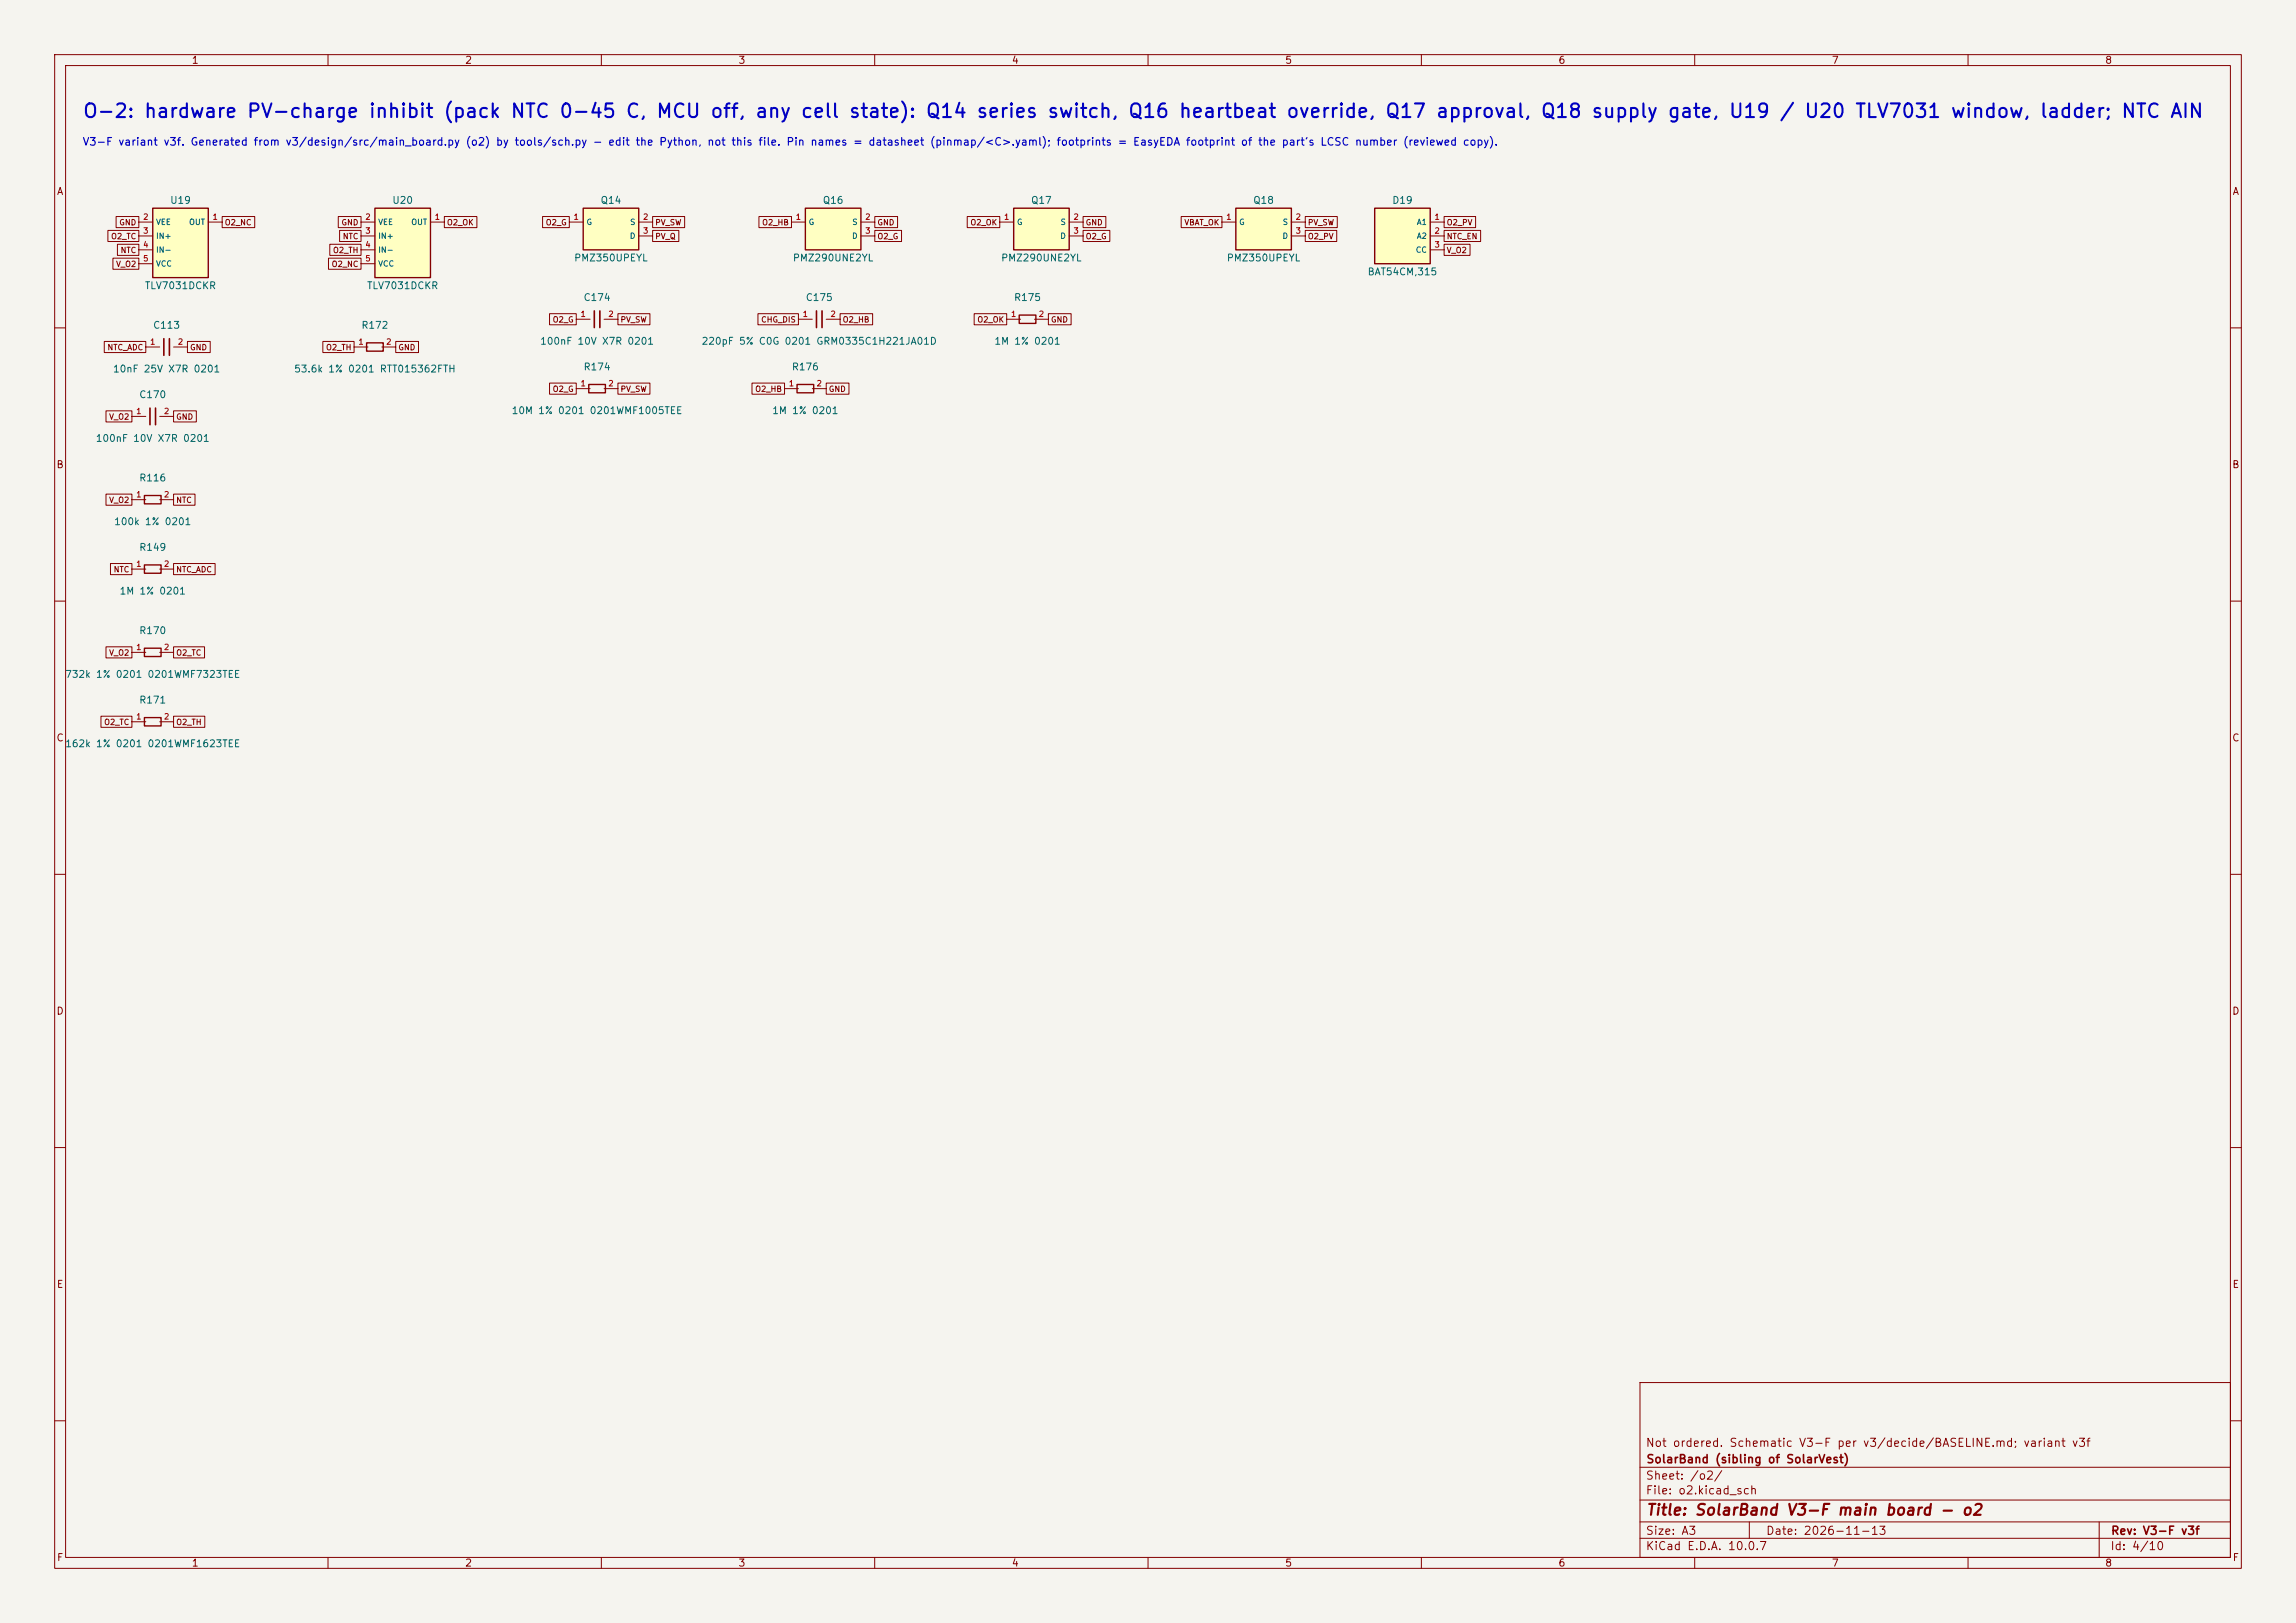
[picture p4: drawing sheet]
<svg xmlns="http://www.w3.org/2000/svg" width="420mm" height="297mm" viewBox="0 0 420 297" stroke-linecap="round" stroke-linejoin="round" font-family="sans-serif">
<defs><g id="words">
<text font-size="2.5" fill="#0000c2" x="15" y="22.2">O-2: hardware PV-charge inhibit (pack NTC 0-45 C, MCU off, any cell state): Q14 series switch, Q16 heartbeat override, Q17 approval, Q18 supply gate, U19 / U20 TLV7031 window, ladder; NTC AIN</text>
<text font-size="2" fill="#840000" x="301" y="277.8">Title: SolarBand V3-F main board - o2</text>
<g font-size="1.5" fill="#840000">
<text x="300.9" y="265.1">Not ordered. Schematic V3-F per v3/decide/BASELINE.md; variant v3f</text>
<text x="301" y="268.1">SolarBand (sibling of SolarVest)</text>
<text x="300.9" y="273.8">File: o2.kicad_sch</text>
<text x="300.9" y="271.1">Sheet: /o2/</text>
<text x="300.9" y="281.2">Size: A3</text>
<text x="322.9" y="281.2">Date: 2026-11-13</text>
<text x="386" y="281.2">Rev: V3-F v3f</text>
<text x="300.9" y="284">KiCad E.D.A. 10.0.7</text>
<text x="385.9" y="284">Id: 4/10</text>
</g>
<text font-size="1.4" fill="#0000c2" x="15" y="27">V3-F variant v3f. Generated from v3/design/src/main_board.py (o2) by tools/sch.py - edit the Python, not this file. Pin names = datasheet (pinmap/&lt;C&gt;.yaml); footprints = EasyEDA footprint of the part's LCSC number (reviewed copy).</text>
<g font-size="1.3" fill="#840000">
<text x="35" y="12">1</text>
<text x="85" y="12">2</text>
<text x="135" y="12">3</text>
<text x="185" y="12">4</text>
<text x="235" y="12">5</text>
<text x="285" y="12">6</text>
<text x="335" y="12">7</text>
<text x="385" y="12">8</text>
<text x="10.3" y="36">A</text>
<text x="408.3" y="36">A</text>
<text x="10.2" y="86">B</text>
<text x="408.2" y="86">B</text>
<text x="10.2" y="136">C</text>
<text x="408.2" y="136">C</text>
<text x="10.2" y="186">D</text>
<text x="408.2" y="186">D</text>
<text x="10.3" y="236">E</text>
<text x="408.3" y="236">E</text>
<text x="10.3" y="286">F</text>
<text x="35" y="287">1</text>
<text x="85" y="287">2</text>
<text x="135" y="287">3</text>
<text x="185" y="287">4</text>
<text x="235" y="287">5</text>
<text x="285" y="287">6</text>
<text x="335" y="287">7</text>
<text x="385" y="287">8</text>
<text x="408.3" y="286">F</text>
</g>
<g font-size="1.3" fill="#006464">
<text x="31" y="37.6">U19</text>
<text x="71.7" y="37.6">U20</text>
<text x="109.8" y="37.6">Q14</text>
<text x="150.4" y="37.6">Q16</text>
<text x="188.5" y="37.6">Q17</text>
<text x="229.1" y="37.6">Q18</text>
<text x="254.6" y="37.6">D19</text>
<text x="26.4" y="53.2">TLV7031DCKR</text>
<text x="67" y="53.2">TLV7031DCKR</text>
<text x="104.9" y="48.1">PMZ350UPEYL</text>
<text x="144.9" y="48.1">PMZ290UNE2YL</text>
<text x="183" y="48.1">PMZ290UNE2YL</text>
<text x="224.3" y="48.1">PMZ350UPEYL</text>
<text x="250.1" y="50.7">BAT54CM,315</text>
<text x="106.6" y="55.4">C174</text>
<text x="147.3" y="55.4">C175</text>
<text x="185.4" y="55.4">R175</text>
<text x="27.9" y="60.5">C113</text>
<text x="66" y="60.5">R172</text>
<text x="98.7" y="63.4">100nF 10V X7R 0201</text>
<text x="128.2" y="63.4">220pF 5% C0G 0201 GRM0335C1H221JA01D</text>
<text x="181.8" y="63.4">1M 1% 0201</text>
<text x="20.6" y="68.5">10nF 25V X7R 0201</text>
<text x="53.7" y="68.5">53.6k 1% 0201 RTT015362FTH</text>
<text x="106.6" y="68.1">R174</text>
<text x="144.7" y="68.1">R176</text>
<text x="25.4" y="73.2">C170</text>
<text x="93.5" y="76.1">10M 1% 0201 0201WMF1005TEE</text>
<text x="141.1" y="76.1">1M 1% 0201</text>
<text x="17.4" y="81.2">100nF 10V X7R 0201</text>
<text x="25.4" y="88.4">R116</text>
<text x="20.8" y="96.4">100k 1% 0201</text>
<text x="25.4" y="101.1">R149</text>
<text x="21.8" y="109.1">1M 1% 0201</text>
<text x="25.4" y="116.3">R170</text>
<text x="11.8" y="124.3">732k 1% 0201 0201WMF7323TEE</text>
<text x="25.4" y="129">R171</text>
<text x="11.8" y="137">162k 1% 0201 0201WMF1623TEE</text>
</g>
<g font-size="1" fill="#840000">
<text x="21.7" y="41.5">GND</text>
<text x="41" y="41.5">O2_NC</text>
<text x="62.4" y="41.5">GND</text>
<text x="81.7" y="41.5">O2_OK</text>
<text x="99.7" y="41.5">O2_G</text>
<text x="119.8" y="41.5">PV_SW</text>
<text x="139.3" y="41.5">O2_HB</text>
<text x="160.4" y="41.5">GND</text>
<text x="177.4" y="41.5">O2_OK</text>
<text x="198.5" y="41.5">GND</text>
<text x="216.6" y="41.5">VBAT_OK</text>
<text x="239.1" y="41.5">PV_SW</text>
<text x="264.5" y="41.5">O2_PV</text>
<text x="20.2" y="44">O2_TC</text>
<text x="22" y="46.6">NTC</text>
<text x="60.8" y="46.6">O2_TH</text>
<text x="62.6" y="44">NTC</text>
<text x="119.8" y="44">PV_Q</text>
<text x="160.4" y="44">O2_G</text>
<text x="198.5" y="44">O2_G</text>
<text x="239.1" y="44">O2_PV</text>
<text x="264.5" y="46.6">V_O2</text>
<text x="264.5" y="44">NTC_EN</text>
<text x="21.1" y="49.1">V_O2</text>
<text x="60.6" y="49.1">O2_NC</text>
<text x="101" y="59.3">O2_G</text>
<text x="113.4" y="59.3">PV_SW</text>
<text x="139.1" y="59.3">CHG_DIS</text>
<text x="154" y="59.3">O2_HB</text>
<text x="178.7" y="59.3">O2_OK</text>
<text x="192.1" y="59.3">GND</text>
<text x="19.6" y="64.3">NTC_ADC</text>
<text x="34.7" y="64.3">GND</text>
<text x="59.5" y="64.3">O2_TH</text>
<text x="72.8" y="64.3">GND</text>
<text x="101" y="72">O2_G</text>
<text x="113.4" y="72">PV_SW</text>
<text x="138" y="72">O2_HB</text>
<text x="151.5" y="72">GND</text>
<text x="19.9" y="77">V_O2</text>
<text x="32.1" y="77">GND</text>
<text x="19.9" y="92.3">V_O2</text>
<text x="32.1" y="92.3">NTC</text>
<text x="20.7" y="105">NTC</text>
<text x="32.1" y="105">NTC_ADC</text>
<text x="19.9" y="120.2">V_O2</text>
<text x="32.1" y="120.2">O2_TC</text>
<text x="19" y="132.9">O2_TC</text>
<text x="32.1" y="132.9">O2_TH</text>
</g>
<g font-size="1" fill="#a90000">
<text x="26.1" y="40.5">2</text>
<text x="38.8" y="40.5">1</text>
<text x="66.7" y="40.5">2</text>
<text x="79.4" y="40.5">1</text>
<text x="104.8" y="40.5">1</text>
<text x="117.5" y="40.5">2</text>
<text x="145.5" y="40.5">1</text>
<text x="158.2" y="40.5">2</text>
<text x="183.6" y="40.5">1</text>
<text x="196.3" y="40.5">2</text>
<text x="224.2" y="40.5">1</text>
<text x="236.9" y="40.5">2</text>
<text x="262.3" y="40.5">1</text>
<text x="26.1" y="43">3</text>
<text x="26.1" y="45.5">4</text>
<text x="66.7" y="43">3</text>
<text x="66.7" y="45.5">4</text>
<text x="117.5" y="43">3</text>
<text x="158.2" y="43">3</text>
<text x="196.3" y="43">3</text>
<text x="236.9" y="43">3</text>
<text x="262.3" y="43">2</text>
<text x="262.3" y="45.5">3</text>
<text x="26.1" y="48.1">5</text>
<text x="66.7" y="48.1">5</text>
<text x="106.1" y="58.2">1</text>
<text x="111.2" y="58.2">2</text>
<text x="146.7" y="58.2">1</text>
<text x="151.8" y="58.2">2</text>
<text x="184.8" y="58.2">1</text>
<text x="189.9" y="58.2">2</text>
<text x="27.4" y="63.3">1</text>
<text x="32.4" y="63.3">2</text>
<text x="65.5" y="63.3">1</text>
<text x="70.5" y="63.3">2</text>
<text x="106.1" y="70.9">1</text>
<text x="111.2" y="70.9">2</text>
<text x="144.2" y="70.9">1</text>
<text x="149.3" y="70.9">2</text>
<text x="24.8" y="76">1</text>
<text x="29.9" y="76">2</text>
<text x="24.8" y="91.3">1</text>
<text x="29.9" y="91.3">2</text>
<text x="24.8" y="104">1</text>
<text x="29.9" y="104">2</text>
<text x="24.8" y="119.2">1</text>
<text x="29.9" y="119.2">2</text>
<text x="24.8" y="131.9">1</text>
<text x="29.9" y="131.9">2</text>
</g>
<g font-size="1" fill="#006464">
<text x="28.4" y="41.4">VEE</text>
<text x="34.5" y="41.4">OUT</text>
<text x="69.1" y="41.4">VEE</text>
<text x="75.1" y="41.4">OUT</text>
<text x="107.2" y="41.4">G</text>
<text x="115.2" y="41.4">S</text>
<text x="147.8" y="41.4">G</text>
<text x="155.8" y="41.4">S</text>
<text x="185.9" y="41.4">G</text>
<text x="193.9" y="41.4">S</text>
<text x="226.6" y="41.4">G</text>
<text x="234.5" y="41.4">S</text>
<text x="259.1" y="41.4">A1</text>
<text x="28.4" y="43.9">IN+</text>
<text x="28.4" y="46.5">IN-</text>
<text x="69.1" y="43.9">IN+</text>
<text x="69.1" y="46.5">IN-</text>
<text x="115.1" y="43.9">D</text>
<text x="155.8" y="43.9">D</text>
<text x="193.9" y="43.9">D</text>
<text x="234.5" y="43.9">D</text>
<text x="258.9" y="46.5">CC</text>
<text x="259.1" y="43.9">A2</text>
<text x="28.4" y="49">VCC</text>
<text x="69.1" y="49">VCC</text>
</g>
</g></defs>
<path d="M0 0h420v297h-420z" fill="#f5f4ef" stroke="#f5f4ef" stroke-width=".18"/>
<g fill="none" stroke="#840000" stroke-width=".18">
<path d="M10 10h400v277h-400zM12 12h396v273h-396zM60 10v2M110 10v2M160 10v2M210 10v2M260 10v2M310 10v2M360 10v2M10 60h2M64.8 63.5h2.5M69.8 63.5h2.6"/>
<path d="M143.5 71.1h2.5M148.6 71.1h2.5M408 60h2M10 110h2M24.1 104.1h2.6M29.2 104.1h2.5M408 110h2M10 160h2M408 160h2M10 210h2M408 210h2M300 253h108v32h-108z"/>
<path d="M10 260h2M300 278.5h108M300 274.5h108M300 268.5h108M320 278.5v3M384 278.5v6.5M408 260h2M60 285v2M110 285v2M160 285v2M210 285v2M260 285v2"/>
<path d="M300 281.5h108M310 285v2M360 285v2"/>
</g>
<path d="M67.1 62.7h3v1.6h-3zM145.8 70.4h3v1.5h-3zM26.4 103.4h3.1v1.5h-3.1z" fill="none" stroke="#840000" stroke-width=".25"/>
<path d="M27.9 38.1h10.2v12.7h-10.2z" fill="#ffffc2"/>
<path d="M27.9 38.1h10.2v12.7h-10.2z" fill="none" stroke="#840000" stroke-width=".25"/>
<path d="M25.4 40.6h2.5M25.4 43.2h2.5M25.4 45.7h2.5M25.4 48.3h2.5M38.1 40.6h2.5" fill="none" stroke="#840000" stroke-width=".18"/>
<path d="M106.7 38.1h10.1v7.6h-10.1z" fill="#ffffc2"/>
<path d="M106.7 38.1h10.1v7.6h-10.1z" fill="none" stroke="#840000" stroke-width=".25"/>
<path d="M104.1 40.6h2.6M116.8 40.6h2.6M116.8 43.2h2.6" fill="none" stroke="#840000" stroke-width=".18"/>
<path d="M68.6 38.1h10.1v12.7h-10.1z" fill="#ffffc2"/>
<path d="M68.6 38.1h10.1v12.7h-10.1zM186.4 57.7h3.1v1.5h-3.1z" fill="none" stroke="#840000" stroke-width=".25"/>
<path d="M66 40.6h2.6M66 43.2h2.6M66 45.7h2.6M66 48.3h2.6M78.7 40.6h2.6M184.1 58.4h2.6M189.2 58.4h2.6" fill="none" stroke="#840000" stroke-width=".18"/>
<path d="M226.1 38.1h10.1v7.6h-10.1z" fill="#ffffc2"/>
<path d="M226.1 38.1h10.1v7.6h-10.1z" fill="none" stroke="#840000" stroke-width=".25"/>
<path d="M223.5 40.6h2.6M236.2 40.6h2.6M236.2 43.2h2.6" fill="none" stroke="#840000" stroke-width=".18"/>
<path d="M185.4 38.1h10.2v7.6h-10.2z" fill="#ffffc2"/>
<path d="M185.4 38.1h10.2v7.6h-10.2z" fill="none" stroke="#840000" stroke-width=".25"/>
<path d="M182.9 40.6h2.5M195.6 40.6h2.5M195.6 43.2h2.5" fill="none" stroke="#840000" stroke-width=".18"/>
<path d="M251.5 38.1h10.1v10.2h-10.1z" fill="#ffffc2"/>
<path d="M251.5 38.1h10.1v10.2h-10.1z" fill="none" stroke="#840000" stroke-width=".25"/>
<path d="M261.6 40.6h2.6M261.6 43.2h2.6M261.6 45.7h2.6" fill="none" stroke="#840000" stroke-width=".18"/>
<path d="M147.3 38.1h10.2v7.6h-10.2z" fill="#ffffc2"/>
<path d="M147.3 38.1h10.2v7.6h-10.2zM107.7 70.4h3v1.5h-3zM26.4 90.7h3.1v1.5h-3.1zM26.4 118.6h3.1v1.5h-3.1zM26.4 131.3h3.1v1.5h-3.1z" fill="none" stroke="#840000" stroke-width=".25"/>
<g fill="none" stroke="#840000" stroke-width=".18">
<path d="M21.2 39.6h4.2v2.1h-4.2zM40.6 39.6h6v2.1h-6zM61.9 39.6h4.1v2.1h-4.1zM81.3 39.6h5.9v2.1h-5.9zM99.3 39.6h4.8v2.1h-4.8zM119.4 39.6h5.8v2.1h-5.8zM138.8 39.6h6v2.1h-6zM160 39.6h4.2v2.1h-4.2zM176.9 39.6h6v2.1h-6zM198.1 39.6h4.2v2.1h-4.2zM216.1 39.6h7.4v2.1h-7.4zM238.8 39.6h5.8v2.1h-5.8z"/>
<path d="M264.2 39.6h5.7v2.1h-5.7zM19.7 42.2h5.7v2h-5.7zM20.7 47.2h4.7v2.1h-4.7zM21.5 44.7h3.9v2h-3.9zM60.1 47.2h5.9v2.1h-5.9zM60.3 44.7h5.7v2h-5.7zM62.1 42.2h3.9v2h-3.9zM100.5 57.4h4.9v2h-4.9zM105.4 58.4h2.5M110.5 58.4h2.5M113 57.4h5.9v2h-5.9zM119.4 42.2h4.8v2h-4.8z"/>
<path d="M138.6 57.4h7.4v2h-7.4zM144.8 40.6h2.5M146 58.4h2.6M151.1 58.4h2.6M153.7 57.4h5.9v2h-5.9zM157.5 40.6h2.5M157.5 43.2h2.5M160 42.2h4.9v2h-4.9zM178.2 57.4h5.9v2h-5.9zM191.8 57.4h4.1v2h-4.1zM198.1 42.2h4.9v2h-4.9zM238.8 42.2h5.7v2h-5.7z"/>
<path d="M264.2 44.7h4.7v2h-4.7zM264.2 42.2h6.6v2h-6.6zM19.1 62.5h7.6v2h-7.6zM19.4 75.2h4.7v2h-4.7zM24.1 76.2h2.6M26.7 63.5h2.5M29.2 76.2h2.5M31.7 75.2h4.2v2h-4.2zM31.7 63.5h2.6M34.3 62.5h4.2v2h-4.2zM59.1 62.5h5.7v2h-5.7zM72.4 62.5h4.2v2h-4.2z"/>
<path d="M100.5 70.1h4.9v2h-4.9zM105.4 71.1h2.5M110.5 71.1h2.5M113 70.1h5.9v2h-5.9zM137.6 70.1h5.9v2h-5.9zM151.1 70.1h4.2v2h-4.2zM19.4 90.4h4.7v2.1h-4.7zM24.1 91.4h2.6M29.2 91.4h2.5M31.7 90.4h4v2.1h-4zM19.4 118.4h4.7v2h-4.7zM20.2 103.1h3.9v2.1h-3.9z"/>
<path d="M24.1 119.4h2.6M29.2 119.4h2.5M31.7 103.1h7.6v2.1h-7.6zM31.7 118.4h5.7v2h-5.7zM18.5 131.1h5.6v2h-5.6zM24.1 132.1h2.6M29.2 132.1h2.5M31.7 131.1h5.8v2h-5.8z"/>
</g>
<path d="M108.7 56.9v3M109.7 56.9v3M149.4 56.9v3M150.4 56.9v3M27.4 74.7v3M28.4 74.7v3M30 62v3M31 62v3" fill="none" stroke="#840000" stroke-width=".3"/>
<use href="#words"/>
</svg>
